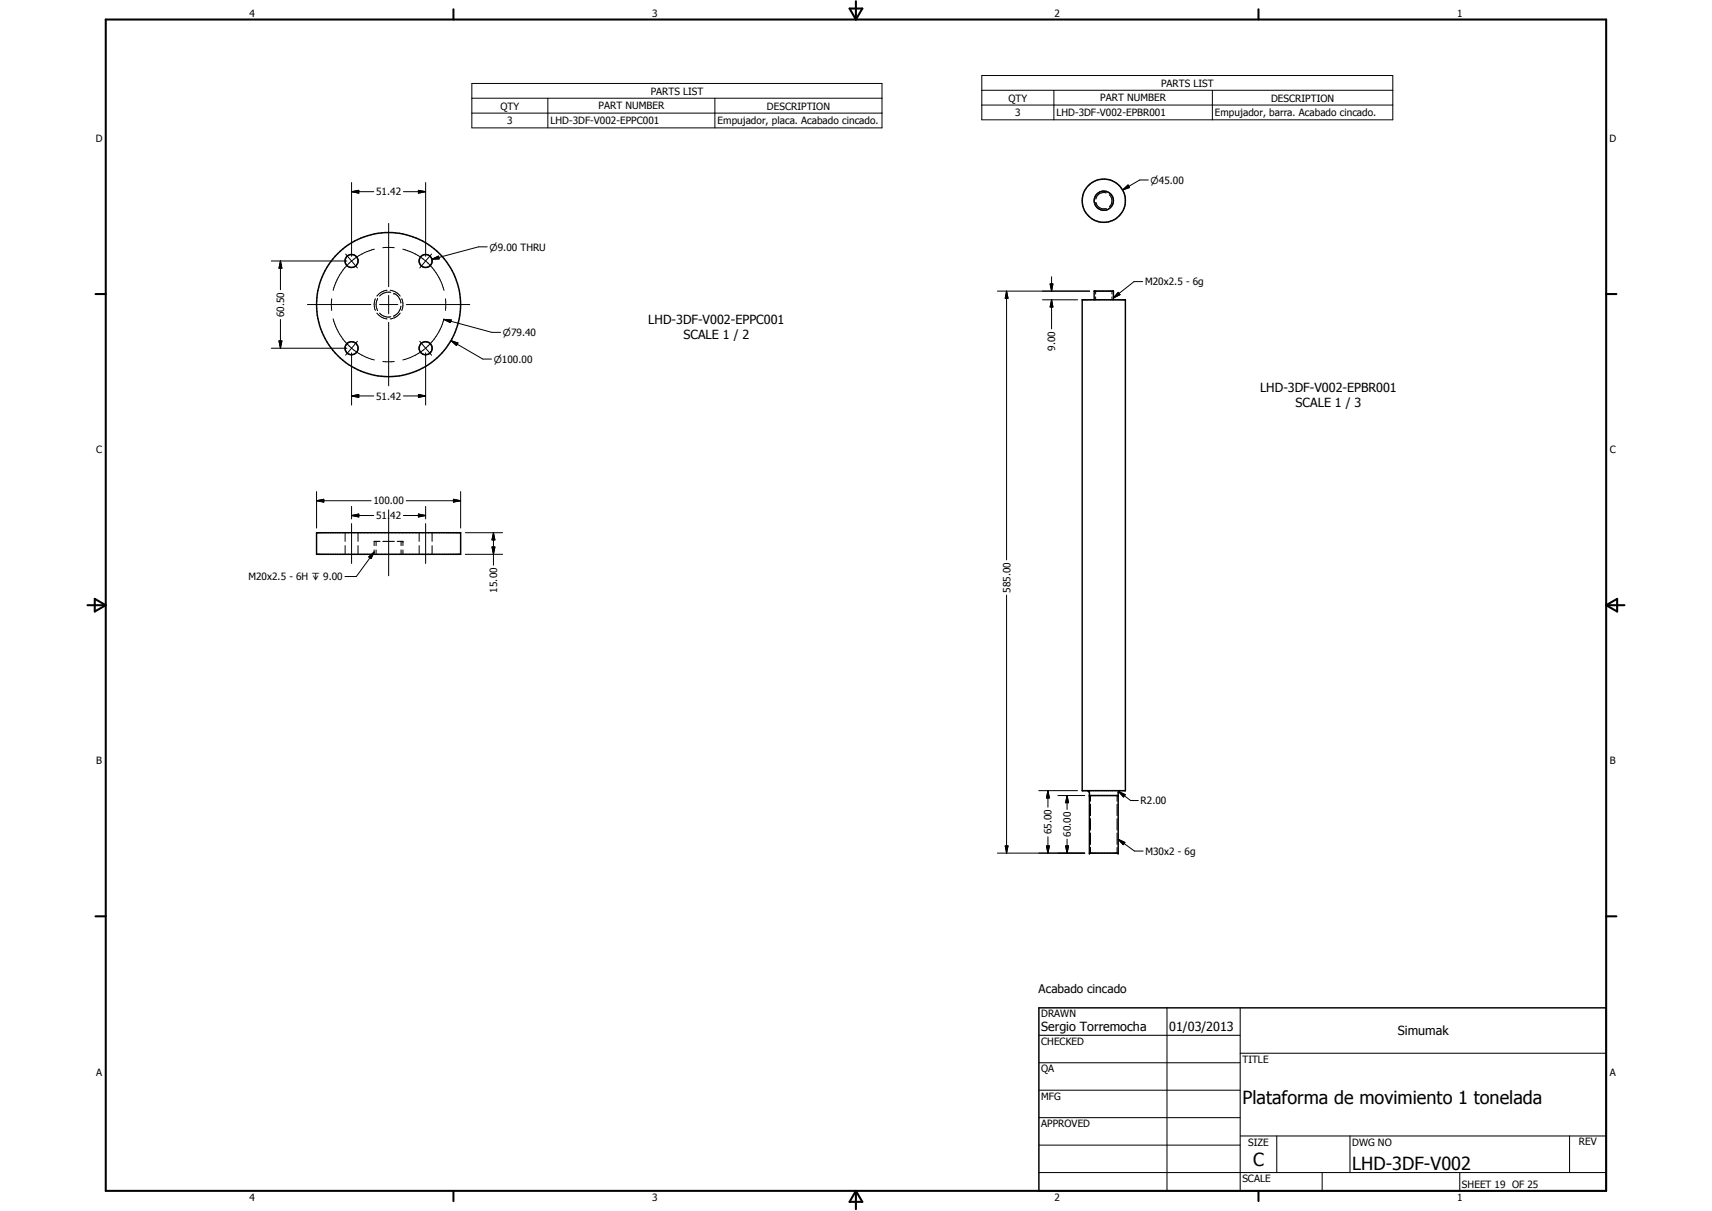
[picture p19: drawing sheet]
<svg xmlns="http://www.w3.org/2000/svg" width="594mm" height="420mm" viewBox="0 0 594 420" stroke-linecap="round" stroke-linejoin="round" font-family="sans-serif">
<defs><g id="words">
<g font-size="6.3">
<text x="431.1" y="383.2">Plataforma de movimiento 1 tonelada</text>
<text x="434.8" y="404.7">C</text>
<text x="469.2" y="406">LHD-3DF-V002</text>
</g>
<g font-size="4.4">
<text x="225" y="112.5">LHD-3DF-V002-EPPC001</text>
<text x="237.2" y="117.7">SCALE 1 / 2</text>
<text x="437.3" y="135.9">LHD-3DF-V002-EPBR001</text>
<text x="449.6" y="141.1">SCALE 1 / 3</text>
<text x="361.3" y="357.5">Sergio Torremocha</text>
<text x="405.7" y="357.7">01/03/2013</text>
<text x="485" y="359.2">Simumak</text>
</g>
<text font-size="4.1" x="360.4" y="344.5">Acabado cincado</text>
<g font-size="3.5">
<text x="86.6" y="5.8">4</text>
<text x="226.3" y="5.8">3</text>
<text x="365.9" y="5.8">2</text>
<text x="505.6" y="5.8">1</text>
<text x="225.8" y="32.9">PARTS LIST</text>
<text x="349.9" y="35.2">QTY</text>
<text x="381.8" y="35.2">PART NUMBER</text>
<text x="402.9" y="30.1">PARTS LIST</text>
<text x="441.1" y="35.2">DESCRIPTION</text>
<text x="173.7" y="38">QTY</text>
<text x="207.7" y="38">PART NUMBER</text>
<text x="266.1" y="38">DESCRIPTION</text>
<text x="352.2" y="40.3">3</text>
<text x="366.6" y="40.3">LHD-3DF-V002-EPBR001</text>
<text x="421.6" y="40.4">Empujador, barra. Acabado cincado.</text>
<text x="176" y="43.1">3</text>
<text x="191" y="43.1">LHD-3DF-V002-EPPC001</text>
<text x="249" y="43.1">Empujador, placa. Acabado cincado.</text>
<text x="33.3" y="49.4">D</text>
<text x="558.5" y="49.4">D</text>
<text x="130.5" y="67.8">51.42</text>
<text x="397.3" y="99">M20x2.5 - 6g</text>
<text x="98.6" y="110.1" transform="rotate(-90 98.6 110.1)">60.50</text>
<text x="366.1" y="121.7" transform="rotate(-90 366.1 121.7)">9.00</text>
<text x="130.5" y="138.6">51.42</text>
<text x="33.4" y="157.3">C</text>
<text x="558.6" y="157.3">C</text>
<text x="129.6" y="175">100.00</text>
<text x="130.5" y="180.2">51.42</text>
<text x="86.2" y="201.3">M20x2.5 - 6H x 9.00</text>
<text x="172.5" y="205.6" transform="rotate(-90 172.5 205.6)">15.00</text>
<text x="350.6" y="205.7" transform="rotate(-90 350.6 205.7)">585.00</text>
<text x="33.4" y="265.2">B</text>
<text x="558.6" y="265.2">B</text>
<text x="395.8" y="279">R2.00</text>
<text x="364.9" y="289.5" transform="rotate(-90 364.9 289.5)">65.00</text>
<text x="371.6" y="290.4" transform="rotate(-90 371.6 290.4)">60.00</text>
<text x="397.5" y="296.5">M30x2 - 6g</text>
<text x="361.3" y="353">DRAWN</text>
<text x="361.3" y="362.5">CHECKED</text>
<text x="431.1" y="368.7">TITLE</text>
<text x="33.4" y="373.2">A</text>
<text x="361.3" y="372.1">QA</text>
<text x="558.6" y="373.2">A</text>
<text x="361.3" y="381.6">MFG</text>
<text x="361.3" y="391.1">APPROVED</text>
<text x="433.1" y="397.5">SIZE</text>
<text x="469.2" y="397.5">DWG NO</text>
<text x="547.9" y="397.4">REV</text>
<text x="431.1" y="410.2">SCALE</text>
<text x="507.3" y="412.3">SHEET 19 OF 25</text>
<text x="86.6" y="416.7">4</text>
<text x="226.3" y="416.7">3</text>
<text x="365.9" y="416.7">2</text>
<text x="505.6" y="416.7">1</text>
</g>
<g font-size="3.3">
<text x="399.3" y="63.7">n45.00</text>
<text x="169.9" y="87">n9.00 THRU</text>
<text x="174.5" y="116.5">n79.40</text>
<text x="171.4" y="125.8">n100.00</text>
</g>
</g></defs>
<g fill="none" stroke="#000" stroke-width=".35">
<path d="M163.7 29h142.4v15.4h-142.4zM163.7 34.1h142.4M163.7 39.2h142.4M190.1 34.1v10.3M248.1 34.1v10.3M340.7 26.2h142.6v15.4h-142.6zM340.7 31.3h142.6M340.7 36.4h142.6M365.7 31.3v10.3M420.7 31.3v10.3M122 66.5l2.5-.5v1zM122 66.5h7.7"/>
<path d="M122 63.3v25.6M134.9 77.5v22M140 66.5h7.7M145.2 66l2.5 .5-2.5 .5zM147.7 63.3v25.6M380.3 70.2h.1M380.3 70.2a2.8 2.8 0 0 0 3.6 2.1M383.9 66.9a2.78 2.78 0 0 0-3.6 2.1M384.9 67.5a2.87 2.87 0 0 1 0 4.3M389.5 65.9l1.9-1.7 .6 .9zM398.5 62.4h-3l-6 3.5M94.1 90.6h26.3"/>
<path d="M97.3 90.6l.5 2.4h-1zM97.3 90.6v9.9M119.9 88.1l2.1 2.5M122 90.6l2 2.4M122 90.6a19.9 19.9 0 0 0-6.4 10.2M129.9 86.4a19.1 19.1 0 0 0-7.9 4.2M132.8 85.9h4M139.8 86.4a19.9 19.9 0 0 1 7.9 4.2M147.7 90.6l-2 2.4M147.7 90.6a20.5 20.5 0 0 1 6.4 10.2M149.8 88.1l-2.1 2.5M149.9 90l2.2-1.1 .3 .9z"/>
<path d="M169.1 85.6h-3l-16.2 4.4M364.4 98.5h1l-.5 2.5zM364.9 96v5M396.5 97.7h-3l-7.1 5.7M96.8 118.3h1l-.5 2.5zM97.3 110.8v10M106.7 105.7h22M115.1 103.7v4M115.6 110.6a19.9 19.9 0 0 0 6.4 10.2M124 118.4l-2 2.4M130.3 103.6a4.7 4.7 0 0 0 0 4.1M130.8 108.6a5.2 5.2 0 0 0 3.5 2.1"/>
<path d="M131.1 103.6a4.2 4.2 0 0 0 0 4.1M131.7 108.6a4.2 4.2 0 0 0 3.9 1.3M131.7 105.7h6.3M134.3 100.7a4.9 4.9 0 0 0-3.5 2M134.9 102.5v6.3M134.9 111.8v22.1M135.4 100.7a5.1 5.1 0 0 1 3.5 2M135.6 101.4a4.3 4.3 0 0 0-3.9 1.3M136.7 101.8a4 4 0 0 1 2.4 3.4M138.9 108.6a5.1 5.1 0 0 1-3.5 2.1M139.1 106.2a4.3 4.3 0 0 1-2.4 3.4M139.4 103.6a5 5 0 0 1 0 4.1"/>
<path d="M141 105.7h22M145.7 118.4l2 2.4M154 110.8l2.6 .2-.3 .9zM154 110.8l16.7 4.5h3M154.1 110.6a20.7 20.7 0 0 1-6.4 10.2M154.6 103.7v4M156.5 118.2l2.4 .8-.5 .9zM156.5 118.2l11 6.4h3.1M346.1 101h32M349.3 101l.5 2.5h-1zM349.3 101v93.3M361.7 104h12.2"/>
<path d="M364.9 104l.5 2.5h-1zM364.9 104v10.1M380.2 101v1M380.2 103v1M385.9 101v1M385.9 103v1M388 101.4l.7 .8-2.3 1.2zM94.1 120.8h26.3M122 137.4l2.5-.5v1zM122 120.8l-2.1 2.4M122 120.8a19.9 19.9 0 0 0 7.9 4.1M122 122.4v18.1"/>
<path d="M122 137.4h7.7M132.8 125.4h4M140 137.4h7.7M145.2 136.9l2.5 .5-2.5 .5zM147.7 120.8l2.1 2.4M147.7 120.8a19.2 19.2 0 0 1-7.9 4.1M147.7 122.4v18.1M109.8 173.7l2.5-.5v1zM109.8 173.7h19M109.8 170.6v12.6M122 178.9l2.5-.5v1zM122 175.7v4.3"/>
<path d="M122 178.9h7.7M134.9 176.9v22.9M140 178.9h7.7M141 173.7h18.8M145.2 178.4l2.5 .5-2.5 .5zM147.7 175.7v4.3M157.3 173.2l2.5 .5-2.5 .5zM159.8 170.6v12.6M119.8 184.8v3M119.8 189.3v3M122 181.7v13.8M124.2 184.8v3"/>
<path d="M124.2 189.3v3M128 193.2l1.8-1.7-1 2.3zM129.8 190.8v1.5M129.8 191.5l-6.2 8.5h-3.9M130.5 187.8v1.5M130.5 190.8v1.5M131.9 187.8h-2.1v1.5M132.8 187.8h4M137.8 187.8h2v1.5M139.2 187.8v1.5M139.2 190.8v1.5M139.8 190.8v1.5"/>
<path d="M145.5 184.8v3M145.5 189.3v3M147.7 181.7v13.8M149.9 184.8v3M149.9 189.3v3M161.5 192.3h12.9M161.5 184.8h12.9M170.7 189.8h1l-.5 2.5zM171.2 184.8l.5 2.5h-1zM171.2 184.8v11.3M349.3 206.5v89.5M360.5 274.3h13.4"/>
<path d="M363.6 274.3l.5 2.6h-1zM363.6 274.3v5.7M367.1 276h9.3M370.3 276l.5 2.5h-1zM370.3 276v4.8M378.4 276v2M378.4 279v4M387.6 276v2M387.6 279v4M388.1 274.6l2.4 1.1-.7 .8zM388.1 274.6l4.2 3.1h2.7M346.1 296h30.3"/>
<path d="M348.8 293.5h1l-.5 2.5zM363.1 293.5h1l-.5 2.5zM363.6 290.3v5.7M369.8 293.5h1l-.5 2.5zM370.3 291.1v4.9M378.4 284v4M378.4 289v4M378.4 294v2M387.6 284v4M387.6 289v4M387.6 294v2M388 291.2l2.3 1.1-.5 .8z"/>
<path d="M388 291.2l5.7 4.1h3M360.5 359.2h69.9M405 349.7v63.5M430.4 349.7v63.5M360.5 368.7h69.9M360.5 378.2h69.9M430.4 365.4h127M360.5 387.8h69.9M360.5 397.3h69.9M430.4 394.1h127M443.1 394.1v12.7M468.5 394.1v12.7"/>
<path d="M544.7 394.1v12.7M360.5 406.8h196.9M458.8 406.8v6.4M506.6 406.8v6.4"/>
</g>
<g fill="#000">
<circle cx="136.7" cy="101.8" r=".18"/>
<circle cx="136.7" cy="109.6" r=".18"/>
<circle cx="139.8" cy="187.8" r=".18"/>
<circle cx="378" cy="276" r=".25"/>
<circle cx="388" cy="276" r=".25"/>
<circle cx="378" cy="296" r=".25"/>
<circle cx="388" cy="296" r=".25"/>
</g>
<g fill="none" stroke="#000" stroke-width=".51">
<path d="M375.5 104h15v170.3h-15zM379.7 104v-3h6.7v3M109.8 184.8h50v7.5h-50zM377.4 274.3l.5 .2 .1 .5v21h10v-21l.2-.5 .5-.2M378 276h10M360.5 349.7h196.9v63.5h-196.9z"/>
<circle cx="383" cy="69.6" r="3.3"/>
<circle cx="383" cy="69.6" r="7.5"/>
<circle cx="122" cy="90.6" r="2.26"/>
<circle cx="147.7" cy="90.6" r="2.27"/>
<circle cx="134.8" cy="105.7" r="25"/>
<circle cx="122" cy="120.8" r="2.27"/>
<circle cx="147.7" cy="120.8" r="2.26"/>
</g>
<g fill="none" stroke="#000" stroke-width=".71">
<path d="M36.7 6.8h520.7v406.4h-520.7zM157.3 3.2v3.6M294.8 3h4.4l-2.2 3.8zM297 .4v6.4M436.7 3.2v3.6M33.1 102h3.6M557.4 102h3.5M30.3 210h6.4M32.9 207.8l3.8 2.2-3.8 2.2zM557.4 210h6.3M557.4 210l3.8-2.2v4.4zM33.1 317.9h3.6"/>
<path d="M557.4 317.9h3.5M157.3 413.2v3.5M297 413.2v6.3M297 413.2l2.2 3.8h-4.4zM436.7 413.2v3.5"/>
</g>
<g fill="#000">
<path d="M122 66.5l2.5-.5v1zM145.2 66l2.5 .5-2.5 .5zM389.5 65.9l1.9-1.7 .6 .9zM97.3 90.6l.5 2.4h-1zM149.9 90l2.2-1.1 .3 .9zM364.4 98.5h1l-.5 2.5zM96.8 118.3h1l-.5 2.5zM154 110.8l2.6 .2-.3 .9zM156.5 118.2l2.4 .8-.5 .9zM349.3 101l.5 2.5h-1zM364.9 104l.5 2.5h-1zM388 101.4l.7 .8-2.3 1.2z"/>
<path d="M122 137.4l2.5-.5v1zM145.2 136.9l2.5 .5-2.5 .5zM109.8 173.7l2.5-.5v1zM122 178.9l2.5-.5v1zM145.2 178.4l2.5 .5-2.5 .5zM157.3 173.2l2.5 .5-2.5 .5zM128 193.2l1.8-1.7-1 2.3zM170.7 189.8h1l-.5 2.5zM171.2 184.8l.5 2.5h-1zM363.6 274.3l.5 2.6h-1zM370.3 276l.5 2.5h-1zM388.1 274.6l2.4 1.1-.7 .8z"/>
<path d="M348.8 293.5h1l-.5 2.5zM363.1 293.5h1l-.5 2.5zM369.8 293.5h1l-.5 2.5zM388 291.2l2.3 1.1-.5 .8z"/>
</g>
<use href="#words"/>
</svg>
